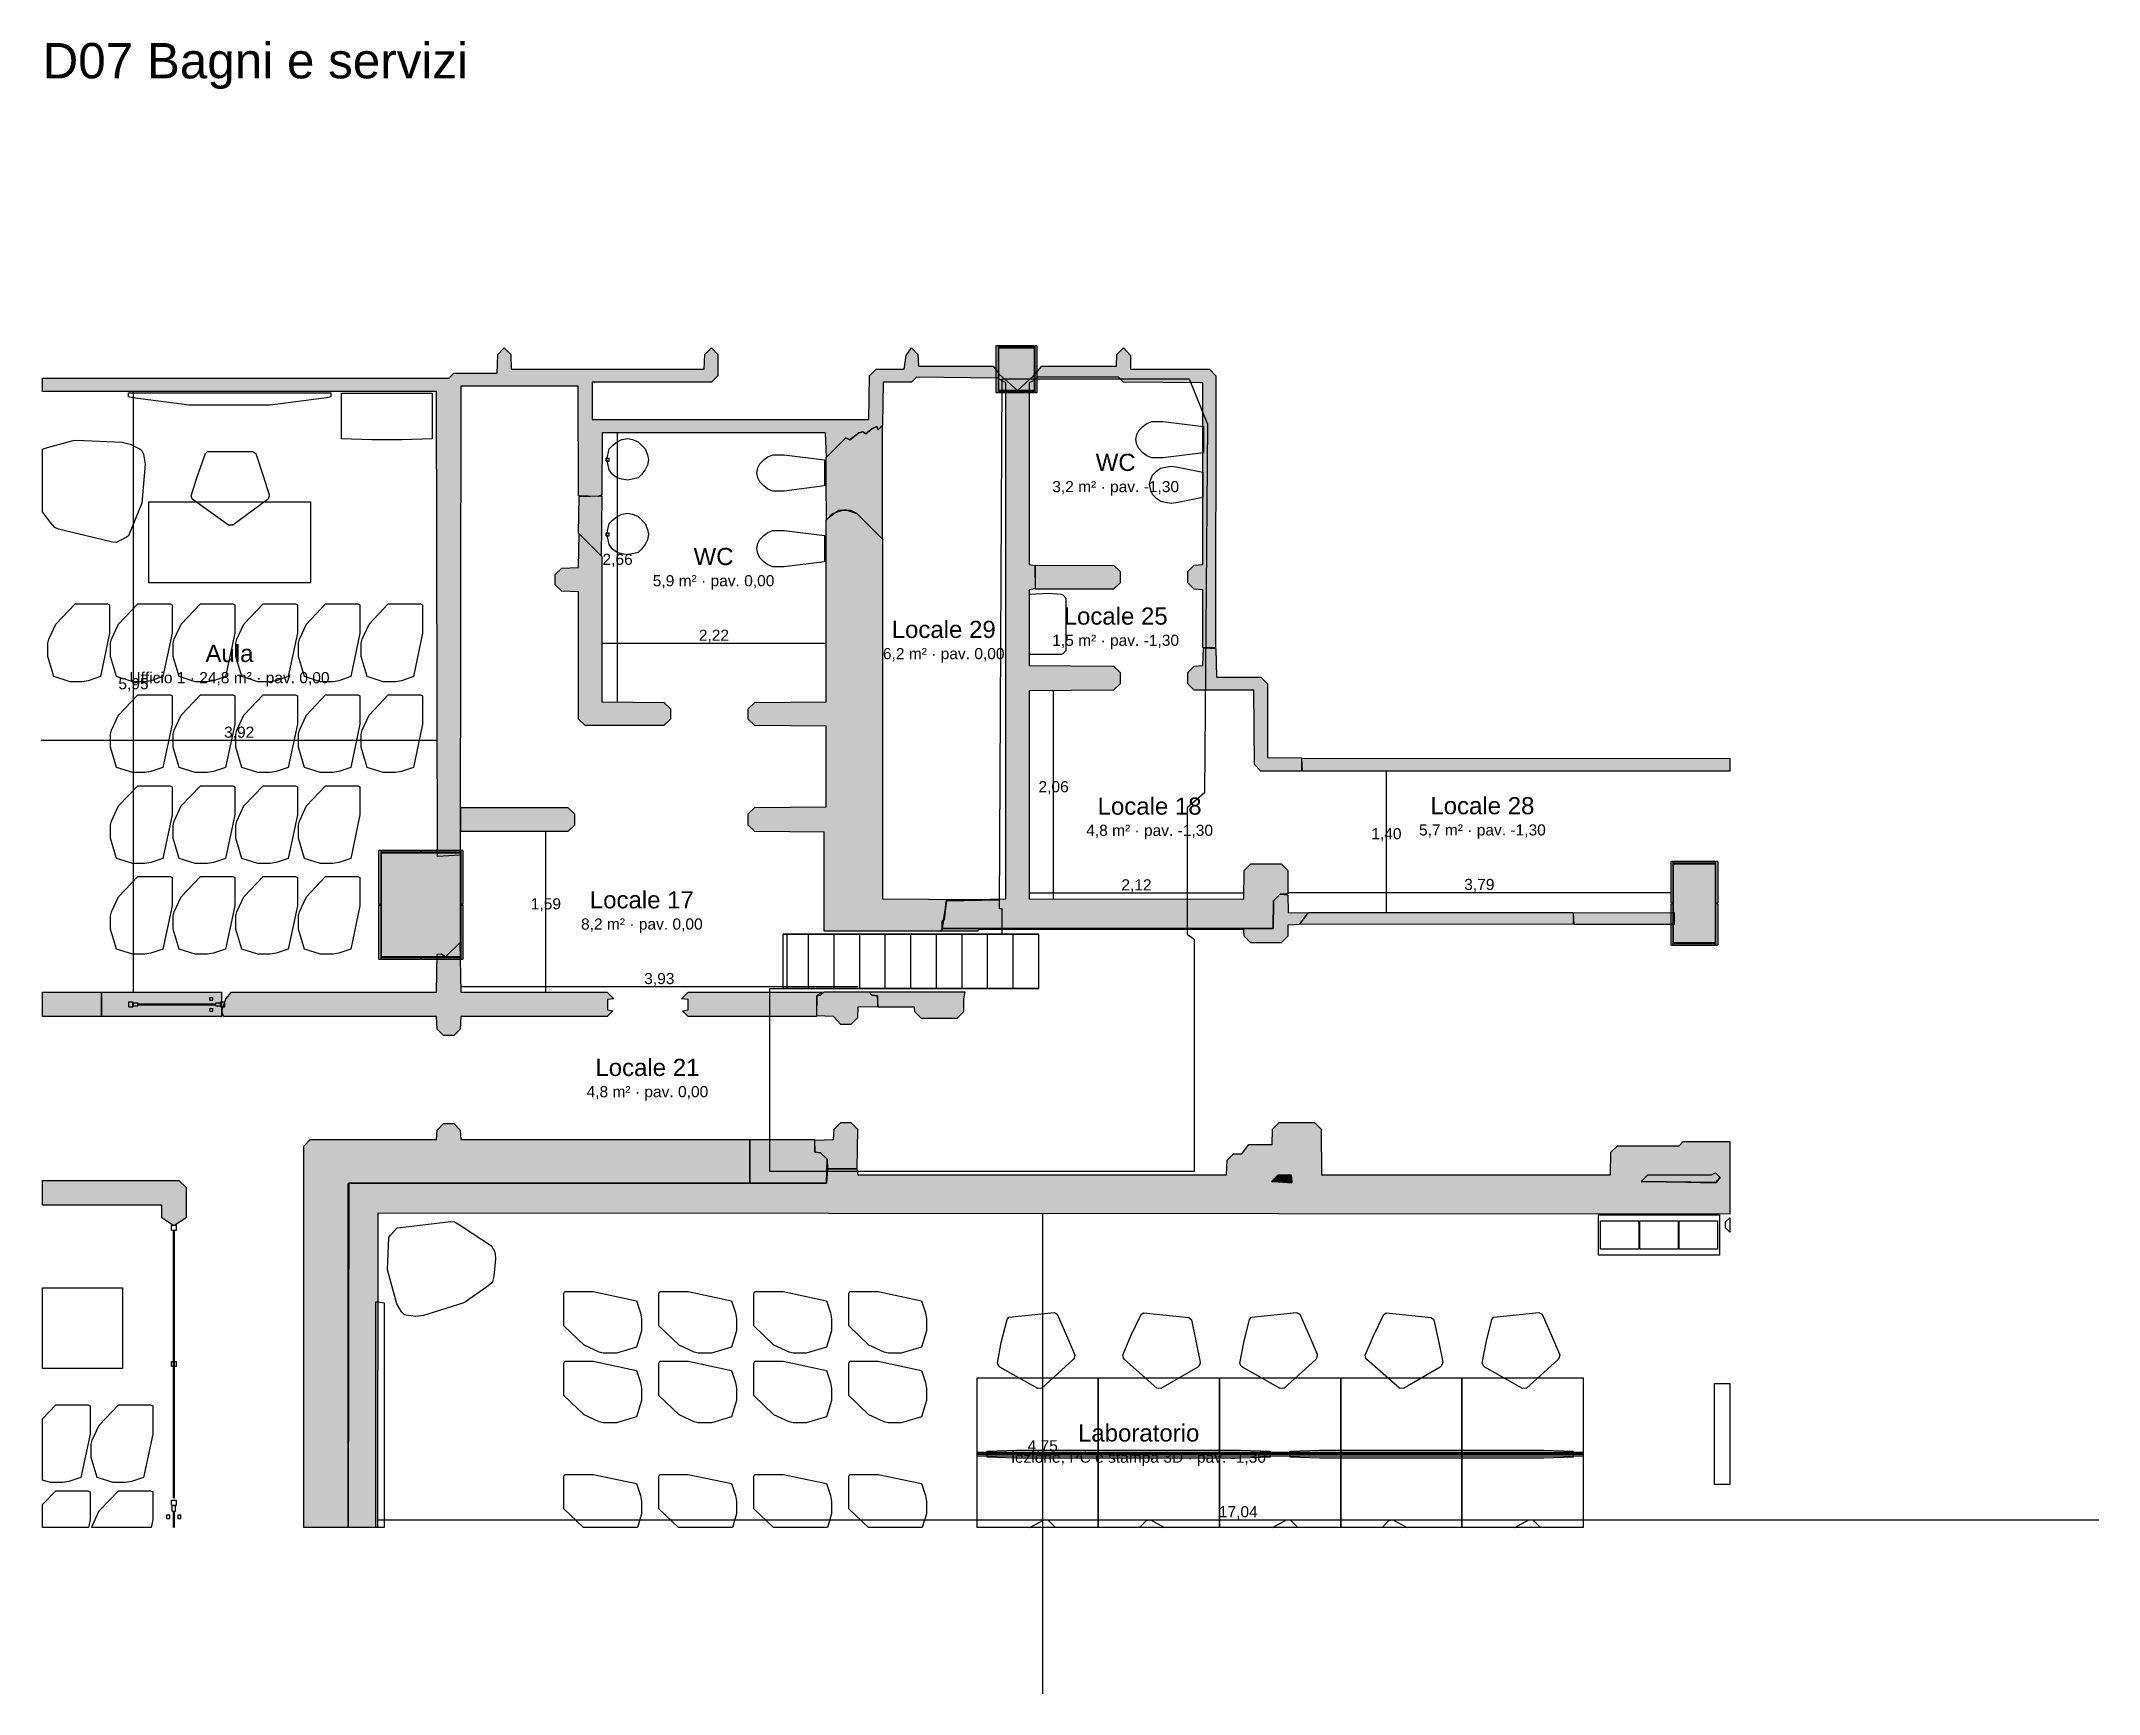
# Model space of a CAD drawing. Header units: millimetres. Extents: x -18533 to 137888, y -83624 to 7694.
# Drawn here: x 71636 to 92004, y -42674 to -26306 of the extents above; entities that cross this region are included whole.
import ezdxf
from ezdxf.enums import TextEntityAlignment as Align

# ---------------------------------------------------------------- set-up
doc = ezdxf.new("R2010")
doc.units = ezdxf.units.MM
for name, color, linetype in [('A-ARREDI', 9, 'Continuous'), ('A-MISURE', 40, 'Continuous'), ('A-MURI-ESISTENTI', 7, 'Continuous'), ('A-MURI-NUOVI', 40, 'Continuous'), ('A-PARETI-VETRATE', 5, 'Continuous'), ('A-PILASTRI', 8, 'Continuous'), ('A-SCALE', 8, 'Continuous'), ('A-SOPPALCO-PROIEZIONE', 8, 'Continuous'), ('A-TESTI', 7, 'Continuous')]:
    doc.layers.add(name, color=color, linetype=linetype)
doc.styles.add('VISIO', font='arial.ttf')

msp = doc.modelspace()

# ---------------------------------------------------------------- texts
at = {"layer": 'A-MISURE', "style": 'VISIO'}
for s, p in [('2,66', (77342, -31438)), ('2,22', (78295, -32190)), ('5,95', (72550, -32670)), ('3,92', (73596, -33150)), ('2,06', (81658, -33690)), ('1,40', (84952, -34155)), ('2,12', (82478, -34662)), ('3,79', (85872, -34658)), ('1,59', (76632, -34850)), ('3,93', (77755, -35590)), ('4,75', (81550, -40217)), ('17,04', (83486, -40870))]:
    msp.add_text(s, height=110, dxfattribs=at).set_placement(p, align=Align.MIDDLE_CENTER)
at = {"layer": 'A-TESTI', "style": 'VISIO'}
msp.add_text('D07 Bagni e servizi', height=350, dxfattribs=at).set_placement((71650, -26675))
for s, height, p in [('WC', 170, (82272, -30478)), ('3,2 m² · pav. -1,30', 110, (82272, -30718)), ('WC', 170, (78292, -31410)), ('5,9 m² · pav. 0,00', 110, (78292, -31650)), ('Locale 25', 170, (82272, -32000)), ('Locale 29', 170, (80570, -32132)), ('Aula', 170, (73500, -32370)), ('6,2 m² · pav. 0,00', 110, (80570, -32372)), ('1,5 m² · pav. -1,30', 110, (82272, -32240)), ('Ufficio 1 · 24,8 m² · pav. 0,00', 110, (73500, -32610)), ('Locale 18', 170, (82608, -33882)), ('Locale 28', 170, (85902, -33878)), ('4,8 m² · pav. -1,30', 110, (82608, -34122)), ('5,7 m² · pav. -1,30', 110, (85902, -34118)), ('Locale 17', 170, (77582, -34810)), ('8,2 m² · pav. 0,00', 110, (77582, -35050)), ('Locale 21', 170, (77637, -36470)), ('4,8 m² · pav. 0,00', 110, (77637, -36710)), ('Laboratorio', 170, (82500, -40090)), ('lezione, PC e stampa 3D · pav. -1,30', 110, (82500, -40330))]:
    msp.add_text(s, height=height, dxfattribs=at).set_placement(p, align=Align.MIDDLE_CENTER)

# ---------------------------------------------------------------- hatches: boundary and pattern name
at = {"layer": 'A-MURI-ESISTENTI'}
for points in [[(76955, -30810), (76950, -29725), (75790, -29725), (75785, -34367), (75560, -34382), (75550, -29775), (71650, -29775), (71650, -29645), (75670, -29645), (75720, -29595), (76150, -29595), (76155, -29410), (76220, -29345), (76285, -29410), (76290, -29555), (78200, -29555), (78205, -29410), (78270, -29345), (78335, -29410), (78335, -29620), (78270, -29685), (77090, -29685), (77090, -30055), (79830, -30055), (79835, -29620), (79900, -29555), (80180, -29555), (80197, -29419), (80250, -29345), (80315, -29410), (80320, -29525), (81060, -29525), (81115, -29600), (81110, -29645), (80300, -29635), (80250, -29685), (79970, -29685), (79965, -30110), (79920, -30155), (79909, -30122), (79860, -30145), (79800, -30195), (79770, -30175), (79730, -30185), (79640, -30255), (79600, -30235), (79410, -30425), (79400, -30185), (77190, -30185), (77185, -30800), (77150, -30815), (76955, -30810)], [(83135, -32310), (83135, -31740), (83050, -31735), (82985, -31670), (82985, -31560), (83050, -31495), (83135, -31490), (83135, -29690), (82350, -29685), (82300, -29635), (81500, -29635), (81480, -29655), (81458, -29622), (81540, -29525), (82280, -29525), (82285, -29410), (82350, -29345), (82419, -29419), (82420, -29555), (83200, -29555), (83265, -29620), (83260, -32315), (83135, -32310)], [(80555, -35090), (80567, -35014), (80575, -35010), (80587, -34892), (80599, -34820), (81115, -34810), (80876, -34808), (81185, -34800), (81185, -29690), (81115, -29650), (81120, -29605), (81300, -29765), (81458, -29622), (81475, -29660), (81415, -29690), (81415, -31490), (81475, -31500), (81475, -31730), (81415, -31740), (81415, -32490), (82250, -32495), (82315, -32560), (82315, -32670), (82250, -32735), (81415, -32740), (81415, -34800), (83540, -34805), (83545, -34520), (83610, -34455), (83910, -34455), (83975, -34520), (83975, -34750), (83900, -34755), (83835, -34820), (83830, -35095), (80555, -35090)], [(80600, -34815), (80599, -34820), (80595, -34820), (80587, -34892), (80567, -35014), (80555, -35020), (80555, -35090), (80555, -35100), (80535, -35120), (79388, -35120), (79385, -34140), (78700, -34135), (78635, -34070), (78635, -33960), (78700, -33895), (79405, -33890), (79405, -33090), (78700, -33085), (78635, -33020), (78635, -32920), (78700, -32855), (79405, -32850), (79405, -31050), (79470, -30985), (79590, -30945), (79710, -30985), (79965, -31240), (79965, -34800), (80876, -34808), (80600, -34815)], [(77020, -33085), (76955, -33020), (76955, -31760), (76790, -31755), (76725, -31690), (76725, -31590), (76790, -31525), (76955, -31520), (76960, -31185), (77185, -31410), (77185, -32850), (77800, -32855), (77865, -32920), (77865, -33020), (77800, -33085), (77020, -33085)], [(81480, -31735), (81475, -31500), (82250, -31495), (82315, -31560), (82315, -31670), (82250, -31735), (81480, -31735)], [(83710, -33535), (83645, -33470), (83640, -32735), (83050, -32735), (82985, -32670), (82985, -32560), (83050, -32495), (83135, -32490), (83140, -32315), (83265, -32320), (83270, -32605), (83710, -32605), (83775, -32670), (83775, -33400), (84110, -33405), (84110, -33535), (83710, -33535)], [(84120, -33535), (84115, -33410), (88350, -33408), (88350, -33535), (84120, -33535)], [(75790, -34135), (75790, -33895), (76850, -33895), (76915, -33960), (76915, -34070), (76850, -34135), (75790, -34135)], [(83835, -34820), (83900, -34755), (83975, -34760), (83980, -34935), (84175, -34940), (84090, -35055), (83975, -35060), (83975, -35170), (83910, -35235), (83610, -35235), (83545, -35170), (83540, -35105), (80910, -35105), (80907, -35120), (80535, -35120), (80555, -35110), (80555, -35100), (80560, -35095), (83830, -35095), (83835, -34820)], [(80587, -34892), (80595, -34820), (80599, -34820), (80587, -34892)], [(80876, -34808), (81115, -34810), (80599, -34820), (80600, -34815), (80876, -34808)], [(80555, -35090), (80555, -35020), (80567, -35014), (80555, -35090)], [(80587, -34892), (80575, -35010), (80567, -35014), (80587, -34892)], [(86810, -35055), (86805, -34940), (87800, -34935), (87800, -35055), (86810, -35055)], [(75620, -36155), (75555, -36090), (75550, -35965), (73440, -35965), (73425, -35910), (73465, -35790), (73520, -35725), (75550, -35725), (75555, -35350), (75600, -35345), (75640, -35375), (75780, -35235), (75790, -35725), (77240, -35725), (77305, -35790), (77242, -35799), (77242, -35900), (77295, -35910), (77240, -35965), (75790, -35965), (75785, -36090), (75720, -36155), (75620, -36155)], [(80555, -35100), (80555, -35110), (80535, -35120), (80555, -35100)], [(83830, -35095), (80560, -35095), (80555, -35100), (80555, -35090), (83830, -35095)], [(78040, -35965), (77985, -35910), (78042, -35900), (78042, -35799), (77975, -35790), (78040, -35725), (79370, -35725), (79315, -35760), (79310, -35965), (78040, -35965)], [(79860, -35755), (79915, -35760), (79915, -35870), (79720, -35875), (79715, -35980), (79650, -36045), (79550, -36045), (79480, -35965), (79315, -35960), (79315, -35760), (79350, -35755), (79385, -35720), (79829, -35720), (79860, -35755)], [(80350, -35985), (80285, -35920), (80280, -35875), (79920, -35875), (79915, -35760), (79860, -35755), (79829, -35720), (80780, -35720), (80765, -35790), (80765, -35920), (80700, -35985), (80350, -35985)], [(74680, -37615), (74680, -37620), (74675, -37620), (74675, -41025), (74235, -41025), (74235, -37250), (74300, -37185), (75550, -37185), (75555, -37090), (75620, -37025), (75720, -37025), (75785, -37090), (75790, -37185), (78650, -37185), (78650, -37615), (74680, -37615)], [(74680, -37620), (78650, -37616), (79410, -37615), (79420, -37475), (79710, -37475), (79720, -37535), (83370, -37535), (83375, -37390), (83440, -37325), (83520, -37325), (83590, -37235), (83820, -37235), (83825, -37080), (83890, -37015), (84240, -37015), (84305, -37080), (84310, -37535), (87170, -37535), (87175, -37310), (87240, -37245), (87850, -37245), (87890, -37205), (88350, -37205), (88350, -37925), (74970, -37915), (74966, -41025), (74676, -41025), (74680, -37620)], [(79420, -37475), (79415, -37380), (79350, -37315), (79295, -37310), (79295, -37190), (79480, -37185), (79485, -37080), (79550, -37015), (79650, -37015), (79715, -37080), (79710, -37475), (79420, -37475)], [(78650, -37615), (78650, -37185), (79290, -37185), (79295, -37310), (79350, -37315), (79415, -37380), (79410, -37615), (78650, -37615)], [(79410, -37615), (79415, -37380), (79420, -37475), (79410, -37615)], [(74676, -41025), (74675, -41025), (74675, -37620), (74680, -37620), (74676, -41025)], [(78650, -37615), (78650, -37616), (74680, -37620), (74680, -37615), (78650, -37615)], [(79410, -37615), (78650, -37616), (78650, -37615), (79410, -37615)], [(83815, -37600), (83880, -37535), (84010, -37535), (84010, -37610), (83815, -37600)], [(84010, -37610), (84010, -37615), (83815, -37600), (84010, -37610)], [(84015, -37610), (84010, -37610), (84010, -37535), (84015, -37610)], [(87475, -37600), (87540, -37535), (88170, -37535), (88210, -37515), (88255, -37560), (88214, -37610), (87475, -37600)], [(88214, -37610), (88210, -37615), (87475, -37600), (88214, -37610)], [(88215, -37610), (88214, -37610), (88255, -37560), (88215, -37610)]]:
    msp.add_hatch(color=7, dxfattribs=at).paths.add_polyline_path(points)
at = {"layer": 'A-MURI-NUOVI'}
for points in [[(79710, -30985), (79650, -30955), (79530, -30955), (79410, -31045), (79405, -30680), (79405, -30430), (79600, -30235), (79640, -30255), (79730, -30185), (79770, -30175), (79800, -30195), (79860, -30145), (79909, -30122), (79920, -30155), (79960, -30115), (79960, -31235), (79710, -30985)], [(76955, -31180), (76960, -30815), (77185, -30810), (77180, -31405), (76955, -31180)], [(84095, -35050), (84180, -34935), (86800, -34935), (86800, -35055), (84095, -35050)], [(71650, -35965), (71650, -35725), (72234, -35725), (72234, -35965), (71650, -35965)], [(72234, -35725), (73421, -35725), (73421, -35965), (72234, -35965), (72234, -35725)], [(73070, -37660), (73070, -37960), (72950, -38040), (72830, -37960), (72830, -37835), (71650, -37835), (71650, -37590), (73000, -37590), (73070, -37660)]]:
    msp.add_hatch(color=40, dxfattribs=at).paths.add_polyline_path(points)
at = {"layer": 'A-PILASTRI'}
for points in [[(81108, -29791), (81094, -29791), (81090, -29787), (81090, -29323), (81094, -29319), (81108, -29319), (81108, -29791)], [(81116, -29337), (81116, -29323), (81120, -29319), (81462, -29319), (81466, -29323), (81466, -29337), (81116, -29337)], [(81474, -29319), (81488, -29319), (81492, -29323), (81492, -29787), (81488, -29791), (81474, -29791), (81474, -29319)], [(81466, -29765), (81116, -29765), (81116, -29345), (81466, -29345), (81466, -29765)], [(81466, -29773), (81466, -29787), (81462, -29791), (81120, -29791), (81116, -29787), (81116, -29773), (81466, -29773)], [(74997, -34857), (74983, -34857), (74979, -34853), (74979, -34323), (74983, -34319), (74997, -34319), (74997, -34857)], [(75005, -34337), (75005, -34323), (75009, -34319), (75388, -34319), (75392, -34323), (75392, -34337), (75005, -34337)], [(75785, -35375), (75005, -35375), (75005, -34345), (75785, -34345), (75785, -35375)], [(75398, -34337), (75398, -34323), (75402, -34319), (75781, -34319), (75785, -34323), (75785, -34337), (75398, -34337)], [(75793, -34319), (75807, -34319), (75811, -34323), (75811, -34853), (75807, -34857), (75793, -34857), (75793, -34319)], [(87787, -34842), (87773, -34842), (87769, -34838), (87769, -34433), (87773, -34429), (87787, -34429), (87787, -34842)], [(87795, -34447), (87795, -34433), (87799, -34429), (88201, -34429), (88205, -34433), (88205, -34447), (87795, -34447)], [(88205, -35235), (87795, -35235), (87795, -34455), (88205, -34455), (88205, -35235)], [(88213, -34429), (88227, -34429), (88231, -34433), (88231, -34838), (88227, -34842), (88213, -34842), (88213, -34429)], [(74997, -35401), (74983, -35401), (74979, -35397), (74979, -34867), (74983, -34863), (74997, -34863), (74997, -35401)], [(75793, -34863), (75807, -34863), (75811, -34867), (75811, -35397), (75807, -35401), (75793, -35401), (75793, -34863)], [(87787, -35261), (87773, -35261), (87769, -35257), (87769, -34852), (87773, -34848), (87787, -34848), (87787, -35261)], [(88213, -34848), (88227, -34848), (88231, -34852), (88231, -35257), (88227, -35261), (88213, -35261), (88213, -34848)], [(75392, -35383), (75392, -35397), (75388, -35401), (75009, -35401), (75005, -35397), (75005, -35383), (75392, -35383)], [(75785, -35383), (75785, -35397), (75781, -35401), (75402, -35401), (75398, -35397), (75398, -35383), (75785, -35383)], [(88205, -35243), (88205, -35257), (88201, -35261), (87799, -35261), (87795, -35257), (87795, -35243), (88205, -35243)]]:
    msp.add_hatch(color=8, dxfattribs=at).paths.add_polyline_path(points)

# ---------------------------------------------------------------- linework, layer by layer
at = {"layer": 'A-ARREDI'}
for p, q in [((77230, -30435), (77260, -30435)), ((77230, -30465), (77230, -30435)), ((77230, -30465), (77260, -30465)), ((77260, -30465), (77260, -30435)), ((77230, -31175), (77260, -31175)), ((77230, -31205), (77230, -31175)), ((77230, -31205), (77260, -31205)), ((77260, -31205), (77260, -31175))]:
    msp.add_line(p, q, dxfattribs=at)
for points in [[(74502, -29830), (74462, -29840), (73902, -29910), (73102, -29910), (72542, -29840), (72502, -29830), (72502, -29790), (74502, -29790), (74502, -29830)], [(74502, -29830), (74462, -29840), (73902, -29910), (73102, -29910), (72542, -29840), (72502, -29830), (72502, -29790), (74502, -29790), (74502, -29830)], [(74908, -30254), (74608, -30244), (74608, -29794), (75508, -29794), (75508, -30244), (75208, -30254), (74908, -30254)], [(74908, -30254), (74608, -30244), (74608, -29794), (75508, -29794), (75508, -30244), (75208, -30254), (74908, -30254)], [(83140, -30122), (83140, -30382), (82740, -30432), (82630, -30432), (82580, -30412), (82540, -30382), (82500, -30342), (82480, -30302), (82470, -30252), (82480, -30202), (82500, -30162), (82540, -30122), (82580, -30092), (82630, -30072), (82740, -30072), (83140, -30122)], [(72437, -30279), (72518, -30298), (72617, -30347), (72629, -30356), (72648, -30398), (72665, -30495), (72632, -30881), (72500, -31206), (72480, -31220), (72419, -31253), (72377, -31272), (72343, -31267), (71807, -31138), (71770, -31122), (71728, -31074), (71650, -30968), (71650, -30346), (71698, -30331), (71954, -30263), (71986, -30257), (72437, -30279)], [(72437, -30279), (72518, -30298), (72617, -30347), (72629, -30356), (72648, -30398), (72665, -30495), (72632, -30881), (72500, -31206), (72480, -31220), (72419, -31253), (72377, -31272), (72343, -31267), (71807, -31138), (71770, -31122), (71728, -31074), (71650, -30968), (71650, -30346), (71698, -30331), (71954, -30263), (71986, -30257), (72437, -30279)], [(77385, -30643), (77339, -30632), (77293, -30597), (77258, -30551), (77247, -30505), (77235, -30448), (77258, -30344), (77293, -30310), (77339, -30275), (77385, -30252), (77442, -30241), (77488, -30252), (77546, -30275), (77615, -30344), (77638, -30402), (77649, -30448), (77638, -30505), (77615, -30551), (77580, -30597), (77546, -30632), (77442, -30655), (77385, -30643)], [(73762, -30390), (73832, -30610), (73892, -30800), (73892, -30810), (73882, -30840), (73872, -30850), (73532, -31100), (73492, -31100), (73142, -30850), (73132, -30840), (73122, -30810), (73182, -30610), (73262, -30390), (73282, -30370), (73732, -30370), (73762, -30390)], [(73762, -30390), (73832, -30610), (73892, -30800), (73892, -30810), (73882, -30840), (73872, -30850), (73532, -31100), (73492, -31100), (73142, -30850), (73132, -30840), (73122, -30810), (73182, -30610), (73262, -30390), (73282, -30370), (73732, -30370), (73762, -30390)], [(79390, -30452), (79390, -30712), (78990, -30762), (78880, -30762), (78830, -30742), (78790, -30712), (78750, -30672), (78730, -30632), (78720, -30582), (78730, -30532), (78750, -30492), (78790, -30452), (78830, -30422), (78880, -30402), (78990, -30402), (79390, -30452)], [(82886, -30525), (83136, -30575), (83136, -30825), (82886, -30875), (82826, -30885), (82766, -30875), (82716, -30865), (82676, -30835), (82636, -30795), (82616, -30745), (82606, -30695), (82616, -30655), (82636, -30605), (82676, -30565), (82716, -30535), (82766, -30525), (82826, -30515), (82886, -30525)], [(74302, -31670), (72702, -31670), (72702, -30870), (74302, -30870), (74302, -31670)], [(74302, -31670), (72702, -31670), (72702, -30870), (74302, -30870), (74302, -31670)], [(77385, -31383), (77339, -31372), (77293, -31337), (77258, -31291), (77247, -31245), (77235, -31188), (77258, -31084), (77293, -31050), (77339, -31015), (77385, -30992), (77442, -30981), (77488, -30992), (77546, -31015), (77615, -31084), (77638, -31142), (77649, -31188), (77638, -31245), (77615, -31291), (77580, -31337), (77546, -31372), (77442, -31395), (77385, -31383)], [(79390, -31202), (79390, -31462), (78990, -31512), (78880, -31512), (78830, -31492), (78790, -31462), (78750, -31422), (78730, -31382), (78720, -31332), (78730, -31282), (78750, -31242), (78790, -31202), (78830, -31172), (78880, -31152), (78990, -31152), (79390, -31202)], [(81420, -31782), (81612, -31774), (81732, -31782), (81748, -31790), (81780, -31822), (81780, -32342), (81748, -32374), (81732, -32382), (81420, -32382), (81420, -31782)], [(71762, -32600), (71702, -32400), (71702, -32270), (71712, -32230), (71782, -32080), (71972, -31880), (72292, -31880), (72312, -31890), (72312, -32170), (72222, -32600), (72102, -32640), (72042, -32650), (71922, -32650), (71762, -32600)], [(71762, -32600), (71702, -32400), (71702, -32270), (71712, -32230), (71782, -32080), (71972, -31880), (72292, -31880), (72312, -31890), (72312, -32170), (72222, -32600), (72102, -32640), (72042, -32650), (71922, -32650), (71762, -32600)], [(72382, -32600), (72322, -32400), (72322, -32270), (72332, -32230), (72402, -32080), (72592, -31880), (72912, -31880), (72932, -31890), (72932, -32170), (72842, -32600), (72722, -32640), (72662, -32650), (72542, -32650), (72382, -32600)], [(72382, -32600), (72322, -32400), (72322, -32270), (72332, -32230), (72402, -32080), (72592, -31880), (72912, -31880), (72932, -31890), (72932, -32170), (72842, -32600), (72722, -32640), (72662, -32650), (72542, -32650), (72382, -32600)], [(73002, -32600), (72942, -32400), (72942, -32270), (72952, -32230), (73022, -32080), (73212, -31880), (73532, -31880), (73552, -31890), (73552, -32170), (73462, -32600), (73342, -32640), (73282, -32650), (73162, -32650), (73002, -32600)], [(73002, -32600), (72942, -32400), (72942, -32270), (72952, -32230), (73022, -32080), (73212, -31880), (73532, -31880), (73552, -31890), (73552, -32170), (73462, -32600), (73342, -32640), (73282, -32650), (73162, -32650), (73002, -32600)], [(73622, -32600), (73562, -32400), (73562, -32270), (73572, -32230), (73642, -32080), (73832, -31880), (74152, -31880), (74172, -31890), (74172, -32170), (74082, -32600), (73962, -32640), (73902, -32650), (73782, -32650), (73622, -32600)], [(73622, -32600), (73562, -32400), (73562, -32270), (73572, -32230), (73642, -32080), (73832, -31880), (74152, -31880), (74172, -31890), (74172, -32170), (74082, -32600), (73962, -32640), (73902, -32650), (73782, -32650), (73622, -32600)], [(74242, -32600), (74182, -32400), (74182, -32270), (74192, -32230), (74262, -32080), (74452, -31880), (74772, -31880), (74792, -31890), (74792, -32170), (74702, -32600), (74582, -32640), (74522, -32650), (74402, -32650), (74242, -32600)], [(74242, -32600), (74182, -32400), (74182, -32270), (74192, -32230), (74262, -32080), (74452, -31880), (74772, -31880), (74792, -31890), (74792, -32170), (74702, -32600), (74582, -32640), (74522, -32650), (74402, -32650), (74242, -32600)], [(74862, -32600), (74802, -32400), (74802, -32270), (74812, -32230), (74882, -32080), (75072, -31880), (75392, -31880), (75412, -31890), (75412, -32170), (75322, -32600), (75202, -32640), (75142, -32650), (75022, -32650), (74862, -32600)], [(74862, -32600), (74802, -32400), (74802, -32270), (74812, -32230), (74882, -32080), (75072, -31880), (75392, -31880), (75412, -31890), (75412, -32170), (75322, -32600), (75202, -32640), (75142, -32650), (75022, -32650), (74862, -32600)], [(72382, -33500), (72322, -33300), (72322, -33170), (72332, -33130), (72402, -32980), (72592, -32780), (72912, -32780), (72932, -32790), (72932, -33070), (72842, -33500), (72722, -33540), (72662, -33550), (72542, -33550), (72382, -33500)], [(72382, -33500), (72322, -33300), (72322, -33170), (72332, -33130), (72402, -32980), (72592, -32780), (72912, -32780), (72932, -32790), (72932, -33070), (72842, -33500), (72722, -33540), (72662, -33550), (72542, -33550), (72382, -33500)], [(73002, -33500), (72942, -33300), (72942, -33170), (72952, -33130), (73022, -32980), (73212, -32780), (73532, -32780), (73552, -32790), (73552, -33070), (73462, -33500), (73342, -33540), (73282, -33550), (73162, -33550), (73002, -33500)], [(73002, -33500), (72942, -33300), (72942, -33170), (72952, -33130), (73022, -32980), (73212, -32780), (73532, -32780), (73552, -32790), (73552, -33070), (73462, -33500), (73342, -33540), (73282, -33550), (73162, -33550), (73002, -33500)], [(73622, -33500), (73562, -33300), (73562, -33170), (73572, -33130), (73642, -32980), (73832, -32780), (74152, -32780), (74172, -32790), (74172, -33070), (74082, -33500), (73962, -33540), (73902, -33550), (73782, -33550), (73622, -33500)], [(73622, -33500), (73562, -33300), (73562, -33170), (73572, -33130), (73642, -32980), (73832, -32780), (74152, -32780), (74172, -32790), (74172, -33070), (74082, -33500), (73962, -33540), (73902, -33550), (73782, -33550), (73622, -33500)], [(74242, -33500), (74182, -33300), (74182, -33170), (74192, -33130), (74262, -32980), (74452, -32780), (74772, -32780), (74792, -32790), (74792, -33070), (74702, -33500), (74582, -33540), (74522, -33550), (74402, -33550), (74242, -33500)], [(74242, -33500), (74182, -33300), (74182, -33170), (74192, -33130), (74262, -32980), (74452, -32780), (74772, -32780), (74792, -32790), (74792, -33070), (74702, -33500), (74582, -33540), (74522, -33550), (74402, -33550), (74242, -33500)], [(74862, -33500), (74802, -33300), (74802, -33170), (74812, -33130), (74882, -32980), (75072, -32780), (75392, -32780), (75412, -32790), (75412, -33070), (75322, -33500), (75202, -33540), (75142, -33550), (75022, -33550), (74862, -33500)], [(74862, -33500), (74802, -33300), (74802, -33170), (74812, -33130), (74882, -32980), (75072, -32780), (75392, -32780), (75412, -32790), (75412, -33070), (75322, -33500), (75202, -33540), (75142, -33550), (75022, -33550), (74862, -33500)], [(72382, -34400), (72322, -34200), (72322, -34070), (72332, -34030), (72402, -33880), (72592, -33680), (72912, -33680), (72932, -33690), (72932, -33970), (72842, -34400), (72722, -34440), (72662, -34450), (72542, -34450), (72382, -34400)], [(72382, -34400), (72322, -34200), (72322, -34070), (72332, -34030), (72402, -33880), (72592, -33680), (72912, -33680), (72932, -33690), (72932, -33970), (72842, -34400), (72722, -34440), (72662, -34450), (72542, -34450), (72382, -34400)], [(73002, -34400), (72942, -34200), (72942, -34070), (72952, -34030), (73022, -33880), (73212, -33680), (73532, -33680), (73552, -33690), (73552, -33970), (73462, -34400), (73342, -34440), (73282, -34450), (73162, -34450), (73002, -34400)], [(73002, -34400), (72942, -34200), (72942, -34070), (72952, -34030), (73022, -33880), (73212, -33680), (73532, -33680), (73552, -33690), (73552, -33970), (73462, -34400), (73342, -34440), (73282, -34450), (73162, -34450), (73002, -34400)], [(73622, -34400), (73562, -34200), (73562, -34070), (73572, -34030), (73642, -33880), (73832, -33680), (74152, -33680), (74172, -33690), (74172, -33970), (74082, -34400), (73962, -34440), (73902, -34450), (73782, -34450), (73622, -34400)], [(73622, -34400), (73562, -34200), (73562, -34070), (73572, -34030), (73642, -33880), (73832, -33680), (74152, -33680), (74172, -33690), (74172, -33970), (74082, -34400), (73962, -34440), (73902, -34450), (73782, -34450), (73622, -34400)], [(74242, -34400), (74182, -34200), (74182, -34070), (74192, -34030), (74262, -33880), (74452, -33680), (74772, -33680), (74792, -33690), (74792, -33970), (74702, -34400), (74582, -34440), (74522, -34450), (74402, -34450), (74242, -34400)], [(74242, -34400), (74182, -34200), (74182, -34070), (74192, -34030), (74262, -33880), (74452, -33680), (74772, -33680), (74792, -33690), (74792, -33970), (74702, -34400), (74582, -34440), (74522, -34450), (74402, -34450), (74242, -34400)], [(72382, -35300), (72322, -35100), (72322, -34970), (72332, -34930), (72402, -34780), (72592, -34580), (72912, -34580), (72932, -34590), (72932, -34870), (72842, -35300), (72722, -35340), (72662, -35350), (72542, -35350), (72382, -35300)], [(72382, -35300), (72322, -35100), (72322, -34970), (72332, -34930), (72402, -34780), (72592, -34580), (72912, -34580), (72932, -34590), (72932, -34870), (72842, -35300), (72722, -35340), (72662, -35350), (72542, -35350), (72382, -35300)], [(73002, -35300), (72942, -35100), (72942, -34970), (72952, -34930), (73022, -34780), (73212, -34580), (73532, -34580), (73552, -34590), (73552, -34870), (73462, -35300), (73342, -35340), (73282, -35350), (73162, -35350), (73002, -35300)], [(73002, -35300), (72942, -35100), (72942, -34970), (72952, -34930), (73022, -34780), (73212, -34580), (73532, -34580), (73552, -34590), (73552, -34870), (73462, -35300), (73342, -35340), (73282, -35350), (73162, -35350), (73002, -35300)], [(73622, -35300), (73562, -35100), (73562, -34970), (73572, -34930), (73642, -34780), (73832, -34580), (74152, -34580), (74172, -34590), (74172, -34870), (74082, -35300), (73962, -35340), (73902, -35350), (73782, -35350), (73622, -35300)], [(73622, -35300), (73562, -35100), (73562, -34970), (73572, -34930), (73642, -34780), (73832, -34580), (74152, -34580), (74172, -34590), (74172, -34870), (74082, -35300), (73962, -35340), (73902, -35350), (73782, -35350), (73622, -35300)], [(74242, -35300), (74182, -35100), (74182, -34970), (74192, -34930), (74262, -34780), (74452, -34580), (74772, -34580), (74792, -34590), (74792, -34870), (74702, -35300), (74582, -35340), (74522, -35350), (74402, -35350), (74242, -35300)], [(74242, -35300), (74182, -35100), (74182, -34970), (74192, -34930), (74262, -34780), (74452, -34580), (74772, -34580), (74792, -34590), (74792, -34870), (74702, -35300), (74582, -35340), (74522, -35350), (74402, -35350), (74242, -35300)], [(75420, -38927), (75344, -38937), (75245, -38925), (75231, -38921), (75202, -38891), (75157, -38813), (75065, -38474), (75078, -38155), (75090, -38136), (75132, -38089), (75161, -38060), (75192, -38054), (75691, -37997), (75727, -38000), (75778, -38028), (76095, -38237), (76125, -38289), (76131, -38320), (76134, -38365), (76117, -38536), (76103, -38591), (76090, -38609), (76035, -38653), (75837, -38790), (75811, -38805), (75420, -38927)], [(75420, -38927), (75344, -38937), (75245, -38925), (75231, -38921), (75202, -38891), (75157, -38813), (75065, -38474), (75078, -38155), (75090, -38136), (75132, -38089), (75161, -38060), (75192, -38054), (75691, -37997), (75727, -38000), (75778, -38028), (76095, -38237), (76125, -38289), (76131, -38320), (76134, -38365), (76117, -38536), (76103, -38591), (76090, -38609), (76035, -38653), (75837, -38790), (75811, -38805), (75420, -38927)], [(88250, -38330), (87050, -38330), (87050, -37930), (88250, -37930), (88250, -38330)], [(88250, -38330), (87050, -38330), (87050, -37930), (88250, -37930), (88250, -38330)], [(87450, -38270), (87070, -38270), (87070, -37990), (87450, -37990), (87450, -38270)], [(87450, -38270), (87070, -38270), (87070, -37990), (87450, -37990), (87450, -38270)], [(87450, -38270), (87070, -38270), (87070, -37990), (87450, -37990), (87450, -38270)], [(87450, -38270), (87070, -38270), (87070, -37990), (87450, -37990), (87450, -38270)], [(87840, -38270), (87460, -38270), (87460, -37990), (87840, -37990), (87840, -38270)], [(87840, -38270), (87460, -38270), (87460, -37990), (87840, -37990), (87840, -38270)], [(87840, -38270), (87460, -38270), (87460, -37990), (87840, -37990), (87840, -38270)], [(87840, -38270), (87460, -38270), (87460, -37990), (87840, -37990), (87840, -38270)], [(88230, -38270), (87850, -38270), (87850, -37990), (88230, -37990), (88230, -38270)], [(88230, -38270), (87850, -38270), (87850, -37990), (88230, -37990), (88230, -38270)], [(88230, -38270), (87850, -38270), (87850, -37990), (88230, -37990), (88230, -38270)], [(88230, -38270), (87850, -38270), (87850, -37990), (88230, -37990), (88230, -38270)], [(88310, -38060), (88310, -38000), (88350, -37960), (88350, -38100), (88310, -38060)], [(88310, -38060), (88310, -38000), (88350, -37960), (88350, -38100), (88310, -38060)], [(72440, -39452), (71650, -39452), (71650, -38652), (72440, -38652), (72440, -39452)], [(72440, -39452), (71650, -39452), (71650, -38652), (72440, -38652), (72440, -39452)], [(77530, -39240), (77330, -39300), (77200, -39300), (77160, -39290), (77010, -39220), (76810, -39030), (76810, -38710), (76820, -38690), (77100, -38690), (77530, -38780), (77570, -38900), (77580, -38960), (77580, -39080), (77530, -39240)], [(77530, -39240), (77330, -39300), (77200, -39300), (77160, -39290), (77010, -39220), (76810, -39030), (76810, -38710), (76820, -38690), (77100, -38690), (77530, -38780), (77570, -38900), (77580, -38960), (77580, -39080), (77530, -39240)], [(78470, -39240), (78270, -39300), (78140, -39300), (78100, -39290), (77950, -39220), (77750, -39030), (77750, -38710), (77760, -38690), (78040, -38690), (78470, -38780), (78510, -38900), (78520, -38960), (78520, -39080), (78470, -39240)], [(78470, -39240), (78270, -39300), (78140, -39300), (78100, -39290), (77950, -39220), (77750, -39030), (77750, -38710), (77760, -38690), (78040, -38690), (78470, -38780), (78510, -38900), (78520, -38960), (78520, -39080), (78470, -39240)], [(79410, -39240), (79210, -39300), (79080, -39300), (79040, -39290), (78890, -39220), (78690, -39030), (78690, -38710), (78700, -38690), (78980, -38690), (79410, -38780), (79450, -38900), (79460, -38960), (79460, -39080), (79410, -39240)], [(79410, -39240), (79210, -39300), (79080, -39300), (79040, -39290), (78890, -39220), (78690, -39030), (78690, -38710), (78700, -38690), (78980, -38690), (79410, -38780), (79450, -38900), (79460, -38960), (79460, -39080), (79410, -39240)], [(80350, -39240), (80150, -39300), (80020, -39300), (79980, -39290), (79830, -39220), (79630, -39030), (79630, -38710), (79640, -38690), (79920, -38690), (80350, -38780), (80390, -38900), (80400, -38960), (80400, -39080), (80350, -39240)], [(80350, -39240), (80150, -39300), (80020, -39300), (79980, -39290), (79830, -39220), (79630, -39030), (79630, -38710), (79640, -38690), (79920, -38690), (80350, -38780), (80390, -38900), (80400, -38960), (80400, -39080), (80350, -39240)], [(74950, -38790), (74970, -38790), (75030, -38800), (75030, -41025), (74950, -41025), (74950, -38790)], [(74950, -38790), (74970, -38790), (75030, -38800), (75030, -41025), (74950, -41025), (74950, -38790)], [(81694, -38915), (81787, -39126), (81866, -39309), (81867, -39319), (81860, -39350), (81852, -39361), (81540, -39645), (81500, -39649), (81126, -39437), (81115, -39428), (81101, -39399), (81140, -39194), (81197, -38967), (81215, -38945), (81662, -38898), (81694, -38915)], [(81694, -38915), (81787, -39126), (81866, -39309), (81867, -39319), (81860, -39350), (81852, -39361), (81540, -39645), (81500, -39649), (81126, -39437), (81115, -39428), (81101, -39399), (81140, -39194), (81197, -38967), (81215, -38945), (81662, -38898), (81694, -38915)], [(83023, -38969), (83070, -39195), (83110, -39390), (83108, -39400), (83095, -39429), (83084, -39438), (82720, -39651), (82680, -39647), (82358, -39362), (82349, -39351), (82343, -39320), (82423, -39127), (82526, -38917), (82548, -38899), (82995, -38946), (83023, -38969)], [(83023, -38969), (83070, -39195), (83110, -39390), (83108, -39400), (83095, -39429), (83084, -39438), (82720, -39651), (82680, -39647), (82358, -39362), (82349, -39351), (82343, -39320), (82423, -39127), (82526, -38917), (82548, -38899), (82995, -38946), (83023, -38969)], [(84094, -38915), (84187, -39126), (84266, -39309), (84267, -39319), (84260, -39350), (84252, -39361), (83940, -39645), (83900, -39649), (83526, -39437), (83515, -39428), (83501, -39399), (83540, -39194), (83597, -38967), (83615, -38945), (84062, -38898), (84094, -38915)], [(84094, -38915), (84187, -39126), (84266, -39309), (84267, -39319), (84260, -39350), (84252, -39361), (83940, -39645), (83900, -39649), (83526, -39437), (83515, -39428), (83501, -39399), (83540, -39194), (83597, -38967), (83615, -38945), (84062, -38898), (84094, -38915)], [(85423, -38969), (85470, -39195), (85510, -39390), (85508, -39400), (85495, -39429), (85484, -39438), (85120, -39651), (85080, -39647), (84758, -39362), (84749, -39351), (84743, -39320), (84823, -39127), (84926, -38917), (84948, -38899), (85395, -38946), (85423, -38969)], [(85423, -38969), (85470, -39195), (85510, -39390), (85508, -39400), (85495, -39429), (85484, -39438), (85120, -39651), (85080, -39647), (84758, -39362), (84749, -39351), (84743, -39320), (84823, -39127), (84926, -38917), (84948, -38899), (85395, -38946), (85423, -38969)], [(86494, -38915), (86587, -39126), (86666, -39309), (86667, -39319), (86660, -39350), (86652, -39361), (86340, -39645), (86300, -39649), (85926, -39437), (85915, -39428), (85901, -39399), (85940, -39194), (85997, -38967), (86015, -38945), (86462, -38898), (86494, -38915)], [(86494, -38915), (86587, -39126), (86666, -39309), (86667, -39319), (86660, -39350), (86652, -39361), (86340, -39645), (86300, -39649), (85926, -39437), (85915, -39428), (85901, -39399), (85940, -39194), (85997, -38967), (86015, -38945), (86462, -38898), (86494, -38915)], [(77530, -39930), (77330, -39990), (77200, -39990), (77160, -39980), (77010, -39910), (76810, -39720), (76810, -39400), (76820, -39380), (77100, -39380), (77530, -39470), (77570, -39590), (77580, -39650), (77580, -39770), (77530, -39930)], [(77530, -39930), (77330, -39990), (77200, -39990), (77160, -39980), (77010, -39910), (76810, -39720), (76810, -39400), (76820, -39380), (77100, -39380), (77530, -39470), (77570, -39590), (77580, -39650), (77580, -39770), (77530, -39930)], [(78470, -39930), (78270, -39990), (78140, -39990), (78100, -39980), (77950, -39910), (77750, -39720), (77750, -39400), (77760, -39380), (78040, -39380), (78470, -39470), (78510, -39590), (78520, -39650), (78520, -39770), (78470, -39930)], [(78470, -39930), (78270, -39990), (78140, -39990), (78100, -39980), (77950, -39910), (77750, -39720), (77750, -39400), (77760, -39380), (78040, -39380), (78470, -39470), (78510, -39590), (78520, -39650), (78520, -39770), (78470, -39930)], [(79410, -39930), (79210, -39990), (79080, -39990), (79040, -39980), (78890, -39910), (78690, -39720), (78690, -39400), (78700, -39380), (78980, -39380), (79410, -39470), (79450, -39590), (79460, -39650), (79460, -39770), (79410, -39930)], [(79410, -39930), (79210, -39990), (79080, -39990), (79040, -39980), (78890, -39910), (78690, -39720), (78690, -39400), (78700, -39380), (78980, -39380), (79410, -39470), (79450, -39590), (79460, -39650), (79460, -39770), (79410, -39930)], [(80350, -39930), (80150, -39990), (80020, -39990), (79980, -39980), (79830, -39910), (79630, -39720), (79630, -39400), (79640, -39380), (79920, -39380), (80350, -39470), (80390, -39590), (80400, -39650), (80400, -39770), (80350, -39930)], [(80350, -39930), (80150, -39990), (80020, -39990), (79980, -39980), (79830, -39910), (79630, -39720), (79630, -39400), (79640, -39380), (79920, -39380), (80350, -39470), (80390, -39590), (80400, -39650), (80400, -39770), (80350, -39930)], [(82100, -40305), (80900, -40305), (80900, -39545), (82100, -39545), (82100, -40305)], [(82100, -40305), (80900, -40305), (80900, -39545), (82100, -39545), (82100, -40305)], [(83300, -40305), (82100, -40305), (82100, -39545), (83300, -39545), (83300, -40305)], [(83300, -40305), (82100, -40305), (82100, -39545), (83300, -39545), (83300, -40305)], [(84500, -40305), (83300, -40305), (83300, -39545), (84500, -39545), (84500, -40305)], [(84500, -40305), (83300, -40305), (83300, -39545), (84500, -39545), (84500, -40305)], [(85700, -40305), (84500, -40305), (84500, -39545), (85700, -39545), (85700, -40305)], [(85700, -40305), (84500, -40305), (84500, -39545), (85700, -39545), (85700, -40305)], [(86900, -40305), (85700, -40305), (85700, -39545), (86900, -39545), (86900, -40305)], [(86900, -40305), (85700, -40305), (85700, -39545), (86900, -39545), (86900, -40305)], [(88200, -39600), (88350, -39600), (88350, -40600), (88200, -40600), (88200, -39600)], [(88200, -39600), (88350, -39600), (88350, -40600), (88200, -40600), (88200, -39600)], [(71650, -40558), (71650, -39949), (71780, -39812), (72100, -39812), (72120, -39822), (72120, -40102), (72030, -40532), (71910, -40572), (71850, -40582), (71730, -40582), (71650, -40558)], [(71650, -40558), (71650, -39949), (71780, -39812), (72100, -39812), (72120, -39822), (72120, -40102), (72030, -40532), (71910, -40572), (71850, -40582), (71730, -40582), (71650, -40558)], [(72190, -40532), (72130, -40332), (72130, -40202), (72140, -40162), (72210, -40012), (72400, -39812), (72720, -39812), (72740, -39822), (72740, -40102), (72650, -40532), (72530, -40572), (72470, -40582), (72350, -40582), (72190, -40532)], [(72190, -40532), (72130, -40332), (72130, -40202), (72140, -40162), (72210, -40012), (72400, -39812), (72720, -39812), (72740, -39822), (72740, -40102), (72650, -40532), (72530, -40572), (72470, -40582), (72350, -40582), (72190, -40532)], [(80900, -40280), (82100, -40280), (82100, -40320), (80900, -40320), (80900, -40280)], [(80900, -40280), (82100, -40280), (82100, -40320), (80900, -40320), (80900, -40280)], [(80900, -40295), (82100, -40295), (82100, -41025), (80900, -41025), (80900, -40295)], [(80900, -40295), (82100, -40295), (82100, -41025), (80900, -41025), (80900, -40295)], [(81000, -40330), (81000, -40270), (81290, -40260), (83510, -40260), (83800, -40270), (83800, -40330), (83510, -40340), (81290, -40340), (81000, -40330)], [(81000, -40330), (81000, -40270), (81290, -40260), (83510, -40260), (83800, -40270), (83800, -40330), (83510, -40340), (81290, -40340), (81000, -40330)], [(82100, -40280), (83300, -40280), (83300, -40320), (82100, -40320), (82100, -40280)], [(82100, -40280), (83300, -40280), (83300, -40320), (82100, -40320), (82100, -40280)], [(82100, -40295), (83300, -40295), (83300, -41025), (82100, -41025), (82100, -40295)], [(82100, -40295), (83300, -40295), (83300, -41025), (82100, -41025), (82100, -40295)], [(83300, -40280), (84500, -40280), (84500, -40320), (83300, -40320), (83300, -40280)], [(83300, -40280), (84500, -40280), (84500, -40320), (83300, -40320), (83300, -40280)], [(83300, -40295), (84500, -40295), (84500, -41025), (83300, -41025), (83300, -40295)], [(83300, -40295), (84500, -40295), (84500, -41025), (83300, -41025), (83300, -40295)], [(84000, -40330), (84000, -40270), (84290, -40260), (86510, -40260), (86800, -40270), (86800, -40330), (86510, -40340), (84290, -40340), (84000, -40330)], [(84000, -40330), (84000, -40270), (84290, -40260), (86510, -40260), (86800, -40270), (86800, -40330), (86510, -40340), (84290, -40340), (84000, -40330)], [(84500, -40280), (85700, -40280), (85700, -40320), (84500, -40320), (84500, -40280)], [(84500, -40280), (85700, -40280), (85700, -40320), (84500, -40320), (84500, -40280)], [(84500, -40295), (85700, -40295), (85700, -41025), (84500, -41025), (84500, -40295)], [(84500, -40295), (85700, -40295), (85700, -41025), (84500, -41025), (84500, -40295)], [(85700, -40280), (86900, -40280), (86900, -40320), (85700, -40320), (85700, -40280)], [(85700, -40280), (86900, -40280), (86900, -40320), (85700, -40320), (85700, -40280)], [(85700, -40295), (86900, -40295), (86900, -41025), (85700, -41025), (85700, -40295)], [(85700, -40295), (86900, -40295), (86900, -41025), (85700, -41025), (85700, -40295)], [(77538, -41025), (77005, -41025), (76810, -40840), (76810, -40520), (76820, -40500), (77100, -40500), (77530, -40590), (77570, -40710), (77580, -40770), (77580, -40890), (77538, -41025)], [(77538, -41025), (77005, -41025), (76810, -40840), (76810, -40520), (76820, -40500), (77100, -40500), (77530, -40590), (77570, -40710), (77580, -40770), (77580, -40890), (77538, -41025)], [(78478, -41025), (77945, -41025), (77750, -40840), (77750, -40520), (77760, -40500), (78040, -40500), (78470, -40590), (78510, -40710), (78520, -40770), (78520, -40890), (78478, -41025)], [(78478, -41025), (77945, -41025), (77750, -40840), (77750, -40520), (77760, -40500), (78040, -40500), (78470, -40590), (78510, -40710), (78520, -40770), (78520, -40890), (78478, -41025)], [(79418, -41025), (78885, -41025), (78690, -40840), (78690, -40520), (78700, -40500), (78980, -40500), (79410, -40590), (79450, -40710), (79460, -40770), (79460, -40890), (79418, -41025)], [(79418, -41025), (78885, -41025), (78690, -40840), (78690, -40520), (78700, -40500), (78980, -40500), (79410, -40590), (79450, -40710), (79460, -40770), (79460, -40890), (79418, -41025)], [(80358, -41025), (79825, -41025), (79630, -40840), (79630, -40520), (79640, -40500), (79920, -40500), (80350, -40590), (80390, -40710), (80400, -40770), (80400, -40890), (80358, -41025)], [(80358, -41025), (79825, -41025), (79630, -40840), (79630, -40520), (79640, -40500), (79920, -40500), (80350, -40590), (80390, -40710), (80400, -40770), (80400, -40890), (80358, -41025)], [(71780, -40662), (72100, -40662), (72120, -40672), (72120, -40952), (72104, -41025), (71650, -41025), (71650, -40799), (71780, -40662)], [(71780, -40662), (72100, -40662), (72120, -40672), (72120, -40952), (72104, -41025), (71650, -41025), (71650, -40799), (71780, -40662)], [(72140, -41012), (72210, -40862), (72400, -40662), (72720, -40662), (72740, -40672), (72740, -40952), (72724, -41025), (72136, -41025), (72140, -41012)], [(72140, -41012), (72210, -40862), (72400, -40662), (72720, -40662), (72740, -40672), (72740, -40952), (72724, -41025), (72136, -41025), (72140, -41012)], [(81563, -40950), (81603, -40955), (81676, -41025), (81423, -41025), (81563, -40950)], [(81563, -40950), (81603, -40955), (81676, -41025), (81423, -41025), (81563, -40950)], [(82577, -40958), (82617, -40952), (82756, -41025), (82509, -41025), (82577, -40958)], [(82577, -40958), (82617, -40952), (82756, -41025), (82509, -41025), (82577, -40958)], [(83963, -40950), (84003, -40955), (84076, -41025), (83823, -41025), (83963, -40950)], [(83963, -40950), (84003, -40955), (84076, -41025), (83823, -41025), (83963, -40950)], [(84977, -40958), (85017, -40952), (85156, -41025), (84909, -41025), (84977, -40958)], [(84977, -40958), (85017, -40952), (85156, -41025), (84909, -41025), (84977, -40958)], [(86363, -40950), (86403, -40955), (86476, -41025), (86223, -41025), (86363, -40950)], [(86363, -40950), (86403, -40955), (86476, -41025), (86223, -41025), (86363, -40950)]]:
    msp.add_lwpolyline(points, close=True, dxfattribs=at)
at = {"layer": 'A-MISURE'}
for p, q in [((72550, -35724), (72550, -29776)), ((77342, -32850), (77342, -30186)), ((77186, -32270), (79404, -32270)), ((81658, -34800), (81658, -32740)), ((71636, -33230), (75556, -33230)), ((84952, -34934), (84952, -33536)), ((76632, -35724), (76632, -34136)), ((81416, -34742), (83540, -34742)), ((83976, -34738), (87768, -34738)), ((75790, -35670), (79720, -35670)), ((81550, -42674), (81550, -37921)), ((74967, -40950), (92004, -40950))]:
    msp.add_line(p, q, dxfattribs=at)
at = {"layer": 'A-MURI-ESISTENTI'}
for points in [[(76955, -30810), (76950, -29725), (75790, -29725), (75785, -34367), (75560, -34382), (75550, -29775), (71650, -29775), (71650, -29645), (75670, -29645), (75720, -29595), (76150, -29595), (76155, -29410), (76220, -29345), (76285, -29410), (76290, -29555), (78200, -29555), (78205, -29410), (78270, -29345), (78335, -29410), (78335, -29620), (78270, -29685), (77090, -29685), (77090, -30055), (79830, -30055), (79835, -29620), (79900, -29555), (80180, -29555), (80197, -29419), (80250, -29345), (80315, -29410), (80320, -29525), (81060, -29525), (81115, -29600), (81110, -29645), (80300, -29635), (80250, -29685), (79970, -29685), (79965, -30110), (79920, -30155), (79909, -30122), (79860, -30145), (79800, -30195), (79770, -30175), (79730, -30185), (79640, -30255), (79600, -30235), (79410, -30425), (79400, -30185), (77190, -30185), (77185, -30800), (77150, -30815), (76955, -30810)], [(83135, -32310), (83135, -31740), (83050, -31735), (82985, -31670), (82985, -31560), (83050, -31495), (83135, -31490), (83135, -29690), (82350, -29685), (82300, -29635), (81500, -29635), (81480, -29655), (81458, -29622), (81540, -29525), (82280, -29525), (82285, -29410), (82350, -29345), (82419, -29419), (82420, -29555), (83200, -29555), (83265, -29620), (83260, -32315), (83135, -32310)], [(80555, -35090), (80567, -35014), (80575, -35010), (80587, -34892), (80599, -34820), (81115, -34810), (80876, -34808), (81185, -34800), (81185, -29690), (81115, -29650), (81120, -29605), (81300, -29765), (81458, -29622), (81475, -29660), (81415, -29690), (81415, -31490), (81475, -31500), (81475, -31730), (81415, -31740), (81415, -32490), (82250, -32495), (82315, -32560), (82315, -32670), (82250, -32735), (81415, -32740), (81415, -34800), (83540, -34805), (83545, -34520), (83610, -34455), (83910, -34455), (83975, -34520), (83975, -34750), (83900, -34755), (83835, -34820), (83830, -35095), (80555, -35090)], [(80600, -34815), (80599, -34820), (80595, -34820), (80587, -34892), (80567, -35014), (80555, -35020), (80555, -35090), (80555, -35100), (80535, -35120), (79388, -35120), (79385, -34140), (78700, -34135), (78635, -34070), (78635, -33960), (78700, -33895), (79405, -33890), (79405, -33090), (78700, -33085), (78635, -33020), (78635, -32920), (78700, -32855), (79405, -32850), (79405, -31050), (79470, -30985), (79590, -30945), (79710, -30985), (79965, -31240), (79965, -34800), (80876, -34808), (80600, -34815)], [(77020, -33085), (76955, -33020), (76955, -31760), (76790, -31755), (76725, -31690), (76725, -31590), (76790, -31525), (76955, -31520), (76960, -31185), (77185, -31410), (77185, -32850), (77800, -32855), (77865, -32920), (77865, -33020), (77800, -33085), (77020, -33085)], [(81480, -31735), (81475, -31500), (82250, -31495), (82315, -31560), (82315, -31670), (82250, -31735), (81480, -31735)], [(83710, -33535), (83645, -33470), (83640, -32735), (83050, -32735), (82985, -32670), (82985, -32560), (83050, -32495), (83135, -32490), (83140, -32315), (83265, -32320), (83270, -32605), (83710, -32605), (83775, -32670), (83775, -33400), (84110, -33405), (84110, -33535), (83710, -33535)], [(84120, -33535), (84115, -33410), (88350, -33408), (88350, -33535), (84120, -33535)], [(75790, -34135), (75790, -33895), (76850, -33895), (76915, -33960), (76915, -34070), (76850, -34135), (75790, -34135)], [(83835, -34820), (83900, -34755), (83975, -34760), (83980, -34935), (84175, -34940), (84090, -35055), (83975, -35060), (83975, -35170), (83910, -35235), (83610, -35235), (83545, -35170), (83540, -35105), (80910, -35105), (80907, -35120), (80535, -35120), (80555, -35110), (80555, -35100), (80560, -35095), (83830, -35095), (83835, -34820)], [(80587, -34892), (80595, -34820), (80599, -34820), (80587, -34892)], [(80876, -34808), (81115, -34810), (80599, -34820), (80600, -34815), (80876, -34808)], [(80555, -35090), (80555, -35020), (80567, -35014), (80555, -35090)], [(80587, -34892), (80575, -35010), (80567, -35014), (80587, -34892)], [(86810, -35055), (86805, -34940), (87800, -34935), (87800, -35055), (86810, -35055)], [(75620, -36155), (75555, -36090), (75550, -35965), (73440, -35965), (73425, -35910), (73465, -35790), (73520, -35725), (75550, -35725), (75555, -35350), (75600, -35345), (75640, -35375), (75780, -35235), (75790, -35725), (77240, -35725), (77305, -35790), (77242, -35799), (77242, -35900), (77295, -35910), (77240, -35965), (75790, -35965), (75785, -36090), (75720, -36155), (75620, -36155)], [(80555, -35100), (80555, -35110), (80535, -35120), (80555, -35100)], [(83830, -35095), (80560, -35095), (80555, -35100), (80555, -35090), (83830, -35095)], [(78040, -35965), (77985, -35910), (78042, -35900), (78042, -35799), (77975, -35790), (78040, -35725), (79370, -35725), (79315, -35760), (79310, -35965), (78040, -35965)], [(79860, -35755), (79915, -35760), (79915, -35870), (79720, -35875), (79715, -35980), (79650, -36045), (79550, -36045), (79480, -35965), (79315, -35960), (79315, -35760), (79350, -35755), (79385, -35720), (79829, -35720), (79860, -35755)], [(80350, -35985), (80285, -35920), (80280, -35875), (79920, -35875), (79915, -35760), (79860, -35755), (79829, -35720), (80780, -35720), (80765, -35790), (80765, -35920), (80700, -35985), (80350, -35985)], [(74680, -37615), (74680, -37620), (74675, -37620), (74675, -41025), (74235, -41025), (74235, -37250), (74300, -37185), (75550, -37185), (75555, -37090), (75620, -37025), (75720, -37025), (75785, -37090), (75790, -37185), (78650, -37185), (78650, -37615), (74680, -37615)], [(74680, -37620), (78650, -37616), (79410, -37615), (79420, -37475), (79710, -37475), (79720, -37535), (83370, -37535), (83375, -37390), (83440, -37325), (83520, -37325), (83590, -37235), (83820, -37235), (83825, -37080), (83890, -37015), (84240, -37015), (84305, -37080), (84310, -37535), (87170, -37535), (87175, -37310), (87240, -37245), (87850, -37245), (87890, -37205), (88350, -37205), (88350, -37925), (74970, -37915), (74966, -41025), (74676, -41025), (74680, -37620)], [(79420, -37475), (79415, -37380), (79350, -37315), (79295, -37310), (79295, -37190), (79480, -37185), (79485, -37080), (79550, -37015), (79650, -37015), (79715, -37080), (79710, -37475), (79420, -37475)], [(78650, -37615), (78650, -37185), (79290, -37185), (79295, -37310), (79350, -37315), (79415, -37380), (79410, -37615), (78650, -37615)], [(79410, -37615), (79415, -37380), (79420, -37475), (79410, -37615)], [(74676, -41025), (74675, -41025), (74675, -37620), (74680, -37620), (74676, -41025)], [(78650, -37615), (78650, -37616), (74680, -37620), (74680, -37615), (78650, -37615)], [(79410, -37615), (78650, -37616), (78650, -37615), (79410, -37615)], [(83815, -37600), (83880, -37535), (84010, -37535), (84010, -37610), (83815, -37600)], [(84010, -37610), (84010, -37615), (83815, -37600), (84010, -37610)], [(84015, -37610), (84010, -37610), (84010, -37535), (84015, -37610)], [(87475, -37600), (87540, -37535), (88170, -37535), (88210, -37515), (88255, -37560), (88214, -37610), (87475, -37600)], [(88214, -37610), (88210, -37615), (87475, -37600), (88214, -37610)], [(88215, -37610), (88214, -37610), (88255, -37560), (88215, -37610)]]:
    msp.add_lwpolyline(points, close=True, dxfattribs=at)
at = {"layer": 'A-MURI-NUOVI'}
for points in [[(79710, -30985), (79650, -30955), (79530, -30955), (79410, -31045), (79405, -30680), (79405, -30430), (79600, -30235), (79640, -30255), (79730, -30185), (79770, -30175), (79800, -30195), (79860, -30145), (79909, -30122), (79920, -30155), (79960, -30115), (79960, -31235), (79710, -30985)], [(76955, -31180), (76960, -30815), (77185, -30810), (77180, -31405), (76955, -31180)], [(84095, -35050), (84180, -34935), (86800, -34935), (86800, -35055), (84095, -35050)], [(71650, -35965), (71650, -35725), (72234, -35725), (72234, -35965), (71650, -35965)], [(72234, -35725), (73421, -35725), (73421, -35965), (72234, -35965), (72234, -35725)], [(73070, -37660), (73070, -37960), (72950, -38040), (72830, -37960), (72830, -37835), (71650, -37835), (71650, -37590), (73000, -37590), (73070, -37660)]]:
    msp.add_lwpolyline(points, close=True, dxfattribs=at)
at = {"layer": 'A-PARETI-VETRATE'}
for p, q in [((72505, -35820), (72545, -35820)), ((72505, -35870), (72505, -35820)), ((72545, -35870), (72545, -35820)), ((72549, -35829), (72594, -35829)), ((72549, -35861), (72549, -35829)), ((72594, -35861), (72594, -35829)), ((72594, -35840), (73366, -35840)), ((72594, -35850), (72594, -35840)), ((73307, -35776), (73335, -35776)), ((73307, -35804), (73307, -35776)), ((73307, -35804), (73335, -35804)), ((73335, -35804), (73335, -35776)), ((73366, -35829), (73411, -35829)), ((73366, -35861), (73366, -35829)), ((73366, -35850), (73366, -35840)), ((73411, -35861), (73411, -35829)), ((73415, -35820), (73455, -35820)), ((73415, -35870), (73415, -35820)), ((73455, -35870), (73455, -35820)), ((72505, -35870), (72545, -35870)), ((72549, -35861), (72594, -35861)), ((72594, -35850), (73366, -35850)), ((73307, -35886), (73335, -35886)), ((73307, -35914), (73307, -35886)), ((73307, -35914), (73335, -35914)), ((73335, -35914), (73335, -35886)), ((73366, -35861), (73411, -35861)), ((73415, -35870), (73455, -35870)), ((72925, -38032), (72975, -38032)), ((72925, -38081), (72925, -38032)), ((72925, -38081), (72975, -38081)), ((72945, -38081), (72955, -38081)), ((72945, -40731), (72945, -38081)), ((72955, -40731), (72955, -38081)), ((72975, -38081), (72975, -38032)), ((72925, -39381), (72975, -39381)), ((72925, -39430), (72925, -39381)), ((72925, -39430), (72975, -39430)), ((72975, -39430), (72975, -39381)), ((72945, -40731), (72955, -40731)), ((72881, -40902), (72909, -40902)), ((72881, -40937), (72881, -40902)), ((72881, -40937), (72909, -40937)), ((72909, -40937), (72909, -40902)), ((72925, -40756), (72975, -40756)), ((72925, -40804), (72925, -40756)), ((72925, -40804), (72975, -40804)), ((72934, -40809), (72966, -40809)), ((72934, -40864), (72934, -40809)), ((72934, -40864), (72966, -40864)), ((72945, -40864), (72955, -40864)), ((72945, -41025), (72945, -40864)), ((72955, -41025), (72955, -40864)), ((72966, -40864), (72966, -40809)), ((72975, -40804), (72975, -40756)), ((72991, -40902), (73019, -40902)), ((72991, -40937), (72991, -40902)), ((72991, -40937), (73019, -40937)), ((73019, -40937), (73019, -40902))]:
    msp.add_line(p, q, dxfattribs=at)
at = {"layer": 'A-PILASTRI'}
for points in [[(81108, -29791), (81094, -29791), (81090, -29787), (81090, -29323), (81094, -29319), (81108, -29319), (81108, -29791)], [(81116, -29337), (81116, -29323), (81120, -29319), (81462, -29319), (81466, -29323), (81466, -29337), (81116, -29337)], [(81474, -29319), (81488, -29319), (81492, -29323), (81492, -29787), (81488, -29791), (81474, -29791), (81474, -29319)], [(81466, -29765), (81116, -29765), (81116, -29345), (81466, -29345), (81466, -29765)], [(81466, -29773), (81466, -29787), (81462, -29791), (81120, -29791), (81116, -29787), (81116, -29773), (81466, -29773)], [(74997, -34857), (74983, -34857), (74979, -34853), (74979, -34323), (74983, -34319), (74997, -34319), (74997, -34857)], [(75005, -34337), (75005, -34323), (75009, -34319), (75388, -34319), (75392, -34323), (75392, -34337), (75005, -34337)], [(75785, -35375), (75005, -35375), (75005, -34345), (75785, -34345), (75785, -35375)], [(75398, -34337), (75398, -34323), (75402, -34319), (75781, -34319), (75785, -34323), (75785, -34337), (75398, -34337)], [(75793, -34319), (75807, -34319), (75811, -34323), (75811, -34853), (75807, -34857), (75793, -34857), (75793, -34319)], [(87787, -34842), (87773, -34842), (87769, -34838), (87769, -34433), (87773, -34429), (87787, -34429), (87787, -34842)], [(87795, -34447), (87795, -34433), (87799, -34429), (88201, -34429), (88205, -34433), (88205, -34447), (87795, -34447)], [(88205, -35235), (87795, -35235), (87795, -34455), (88205, -34455), (88205, -35235)], [(88213, -34429), (88227, -34429), (88231, -34433), (88231, -34838), (88227, -34842), (88213, -34842), (88213, -34429)], [(74997, -35401), (74983, -35401), (74979, -35397), (74979, -34867), (74983, -34863), (74997, -34863), (74997, -35401)], [(75793, -34863), (75807, -34863), (75811, -34867), (75811, -35397), (75807, -35401), (75793, -35401), (75793, -34863)], [(87787, -35261), (87773, -35261), (87769, -35257), (87769, -34852), (87773, -34848), (87787, -34848), (87787, -35261)], [(88213, -34848), (88227, -34848), (88231, -34852), (88231, -35257), (88227, -35261), (88213, -35261), (88213, -34848)], [(75392, -35383), (75392, -35397), (75388, -35401), (75009, -35401), (75005, -35397), (75005, -35383), (75392, -35383)], [(75785, -35383), (75785, -35397), (75781, -35401), (75402, -35401), (75398, -35397), (75398, -35383), (75785, -35383)], [(88205, -35243), (88205, -35257), (88201, -35261), (87799, -35261), (87795, -35257), (87795, -35243), (88205, -35243)]]:
    msp.add_lwpolyline(points, close=True, dxfattribs=at)
at = {"layer": 'A-SCALE'}
for p, q in [((78980, -35150), (79233, -35150)), ((79022, -35150), (78980, -35150)), ((78980, -35690), (78980, -35150)), ((78980, -35690), (78980, -35150)), ((81510, -35150), (79022, -35150)), ((79022, -35690), (79022, -35150)), ((79233, -35150), (79486, -35150)), ((79233, -35690), (79233, -35150)), ((79233, -35690), (79233, -35150)), ((79486, -35150), (79739, -35150)), ((79486, -35690), (79486, -35150)), ((79486, -35690), (79486, -35150)), ((79739, -35150), (79992, -35150)), ((79739, -35690), (79739, -35150)), ((79739, -35690), (79739, -35150)), ((79992, -35150), (80245, -35150)), ((79992, -35690), (79992, -35150)), ((79992, -35690), (79992, -35150)), ((80245, -35150), (80498, -35150)), ((80245, -35690), (80245, -35150)), ((80245, -35690), (80245, -35150)), ((80498, -35150), (80751, -35150)), ((80498, -35690), (80498, -35150)), ((80498, -35690), (80498, -35150)), ((80751, -35150), (81004, -35150)), ((80751, -35690), (80751, -35150)), ((80751, -35690), (80751, -35150)), ((81004, -35150), (81257, -35150)), ((81004, -35690), (81004, -35150)), ((81004, -35690), (81004, -35150)), ((81257, -35150), (81510, -35150)), ((81257, -35690), (81257, -35150)), ((81257, -35690), (81257, -35150)), ((81510, -35690), (81510, -35150)), ((81510, -35690), (81510, -35150)), ((81510, -35690), (81510, -35150)), ((78980, -35690), (79233, -35690)), ((79022, -35690), (78980, -35690)), ((81510, -35690), (79022, -35690)), ((79233, -35690), (79486, -35690)), ((79486, -35690), (79739, -35690)), ((79739, -35690), (79992, -35690)), ((79992, -35690), (80245, -35690)), ((80245, -35690), (80498, -35690)), ((80498, -35690), (80751, -35690)), ((80751, -35690), (81004, -35690)), ((81004, -35690), (81257, -35690)), ((81257, -35690), (81510, -35690))]:
    msp.add_line(p, q, dxfattribs=at)
at = {"layer": 'A-SOPPALCO-PROIEZIONE'}
for p, q in [((81121, -34900), (81150, -29650)), ((81121, -34900), (81150, -29650)), ((81150, -29650), (83000, -29650)), ((81150, -29650), (83000, -29650)), ((83000, -29650), (83180, -30100)), ((83000, -29650), (83180, -30100)), ((83180, -30100), (83150, -33750)), ((83180, -30100), (83150, -33750)), ((83150, -33750), (82980, -33900)), ((83150, -33750), (82980, -33900)), ((82980, -33900), (82980, -35150)), ((82980, -33900), (82980, -35150)), ((81150, -34900), (81121, -34900)), ((81150, -34900), (81121, -34900)), ((81150, -35150), (81150, -34900)), ((81150, -35150), (81150, -34900)), ((81510, -35150), (81150, -35150)), ((81510, -35150), (81150, -35150)), ((81510, -35690), (81510, -35150)), ((81510, -35690), (81510, -35150)), ((82980, -35150), (83050, -35200)), ((82980, -35150), (83050, -35200)), ((83050, -35200), (83050, -37500)), ((83050, -35200), (83050, -37500)), ((78850, -37500), (78850, -35690)), ((78850, -35690), (81100, -35690)), ((78850, -35690), (81100, -35690)), ((78850, -37500), (78850, -35690)), ((81100, -35690), (81150, -35690)), ((81100, -35690), (81150, -35690)), ((81150, -35690), (81510, -35690)), ((81150, -35690), (81510, -35690)), ((83050, -37500), (78850, -37500)), ((83050, -37500), (78850, -37500))]:
    msp.add_line(p, q, dxfattribs=at)

msp.set_redraw_order([(e.dxf.handle, doc.entitydb.next_handle()) for e in msp.query("TEXT MTEXT ATTDEF DIMENSION ARC_DIMENSION")])  # texts and dimensions are drawn at this point

doc.saveas('drawing.dxf')
